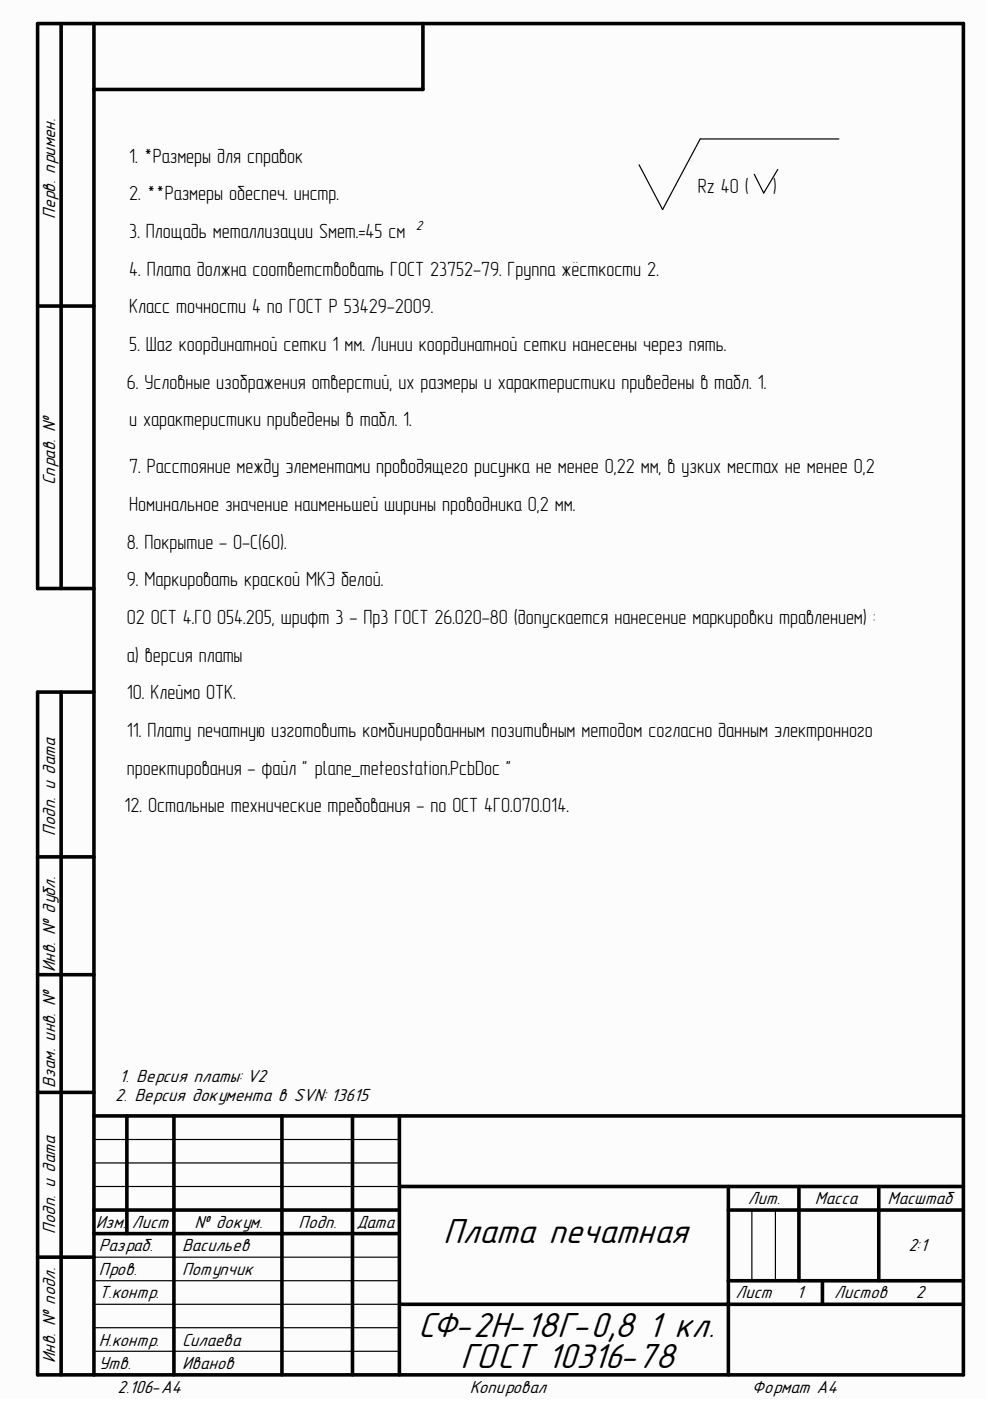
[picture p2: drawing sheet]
<svg xmlns="http://www.w3.org/2000/svg" width="210mm" height="297mm" viewBox="0 0 210 297" stroke-linecap="round" stroke-linejoin="round" font-family="sans-serif">
<defs><g id="words">
<g font-size="7.4">
<text x="93.9" y="263.6">Плата печатная</text>
<text x="88.7" y="283.5">СФ-2Н-18Г-0,8 1 кл.</text>
<text x="97.6" y="290">ГОСТ 10316-78</text>
</g>
<g font-size="4.4">
<text x="27.4" y="34.5">1. *Размеры для справок</text>
<text x="148" y="41">Rz 40 (</text>
<text x="163.8" y="41">)</text>
<text x="27.4" y="42.5">2. **Размеры обеспеч. инстр.</text>
<text x="27.4" y="50.5">3. Площадь металлизации Sмет.=45 см</text>
<text x="27.4" y="58.4">4. Плата должна соответствовать ГОСТ 23752-79. Группа жёсткости 2.</text>
<text x="27.4" y="66.4">Класс точности 4 по ГОСТ Р 53429-2009.</text>
<text x="27.4" y="74.4">5. Шаг координатной сетки 1 мм. Линии координатной сетки нанесены через пять.</text>
<text x="26.9" y="82.4">6. Условные изображения отверстий, их размеры и характеристики приведены в табл. 1.</text>
<text x="27.4" y="90.4">и характеристики приведены в табл. 1.</text>
<text x="27.4" y="100.4">7. Расстояние между элементами проводящего рисунка не менее 0,22 мм, в узких местах не менее 0,2</text>
<text x="27.4" y="108.4">Номинальное значение наименьшей ширины проводника 0,2 мм.</text>
<text x="26.9" y="116.3">8. Покрытие - О-С(60).</text>
<text x="26.9" y="124.3">9. Маркировать краской МКЭ белой.</text>
<text x="26.9" y="132.3">О2 ОСТ 4.Г0 054.205, шрифт 3 - Пр3 ГОСТ 26.020-80 (допускается нанесение маркировки травлением) :</text>
<text x="26.9" y="140.3">а) версия платы</text>
<text x="26.9" y="148.3">10. Клеймо ОТК.</text>
<text x="26.9" y="156.3">11. Плату печатную изготовить комбинированным позитивным методом согласно данным электронного</text>
<text x="26.9" y="164.3">проектирования - файл &quot; plane_meteostation.PcbDoc &quot;</text>
<text x="26.4" y="172.2">12. Остальные технические требования - по ОСТ 4Г0.070.014.</text>
</g>
<g font-size="3.7">
<text x="11.7" y="46.4" transform="rotate(-90 11.7 46.4)">Перв. примен.</text>
<text x="11.7" y="102.8" transform="rotate(-90 11.7 102.8)">Справ. №</text>
<text x="11.7" y="177.2" transform="rotate(-90 11.7 177.2)">Подп. и дата</text>
<text x="11.7" y="206.1" transform="rotate(-90 11.7 206.1)">Инв. № дубл.</text>
<text x="11.7" y="230.6" transform="rotate(-90 11.7 230.6)">Взам. инв. №</text>
<text x="24.4" y="233.4">2. Версия документа в SVN: 13615</text>
<text x="25.3" y="229.3">1. Версия платы: V2</text>
<text x="158.6" y="255.3">Лит.</text>
<text x="172.8" y="255.3">Масса</text>
<text x="188.2" y="255.3">Масштаб</text>
<text x="11.7" y="261.5" transform="rotate(-90 11.7 261.5)">Подп. и дата</text>
<text x="20.3" y="260.3">Изм.</text>
<text x="28" y="260.3">Лист</text>
<text x="41.2" y="260.3">№ докум.</text>
<text x="63.3" y="260.3">Подп.</text>
<text x="75.5" y="260.3">Дата</text>
<text x="20.9" y="265.3">Разраб.</text>
<text x="38.6" y="265.3">Васильев</text>
<text x="192.6" y="265.3">2:1</text>
<text x="20.9" y="270.3">Пров.</text>
<text x="20.9" y="275.3">Т.контр.</text>
<text x="38.6" y="270.3">Потупчик</text>
<text x="155.9" y="275.3">Лист</text>
<text x="169" y="275.3">1</text>
<text x="176.9" y="275.3">Листов</text>
<text x="194.2" y="275.3">2</text>
<text x="20.9" y="285.3">Н.контр.</text>
<text x="38.6" y="285.3">Силаева</text>
<text x="11.7" y="289.1" transform="rotate(-90 11.7 289.1)">Инв. № подл.</text>
<text x="20.9" y="290.3">Утв.</text>
<text x="38.6" y="290.3">Иванов</text>
<text x="24.9" y="295.3">2.106-A4</text>
<text x="99.6" y="295.3">Копировал</text>
<text x="159.4" y="295.3">Формат А4</text>
</g>
<text font-size="2.8" x="88.2" y="48.9">2</text>
</g></defs>
<path d="M0 0h209.2v296.4h-209.2z" fill="#fcfcfc"/>
<g fill="none" stroke="#000" stroke-width=".76">
<path d="M13 5v119.8M19.9 5v286.5M89.7 5v14h-69.8M8 64.9h11.9M19.9 124.8h-11.9v-119.8h196.3v286.5h-196.3v-144.8h11.9M13 146.7v144.8M8 181.7h11.9M8 206.7h11.9M8 231.6h11.9M19.9 236.6h184.4M26.9 236.6v24.9M36.9 236.6v54.9"/>
<path d="M59.8 236.6v54.9M74.7 236.6v54.9M84.7 236.6v54.9M19.9 256.6h64.8M84.7 251.6h119.6M154.4 256.6h49.9M154.4 251.6v39.9M169.4 251.6v19.9M186.3 251.6v19.9M8 266.5h11.9M19.9 261.5h64.8M84.7 276.5h119.6"/>
<path d="M154.4 271.5h49.9M174.4 271.5v5"/>
</g>
<path d="M164.9 35.9l-3 5-2-4M177.9 29.5h-29.4l-8 14.9-5-9.5M19.9 251.6h64.8M19.9 246.6h64.8M19.9 241.6h64.8M159.4 256.6v14.9M164.4 256.6v14.9M19.9 276.5h64.8M19.9 271.5h64.8M19.9 266.5h64.8M19.9 286.5h64.8M19.9 281.5h64.8" fill="none" stroke="#000" stroke-width=".25"/>
<use href="#words"/>
</svg>
